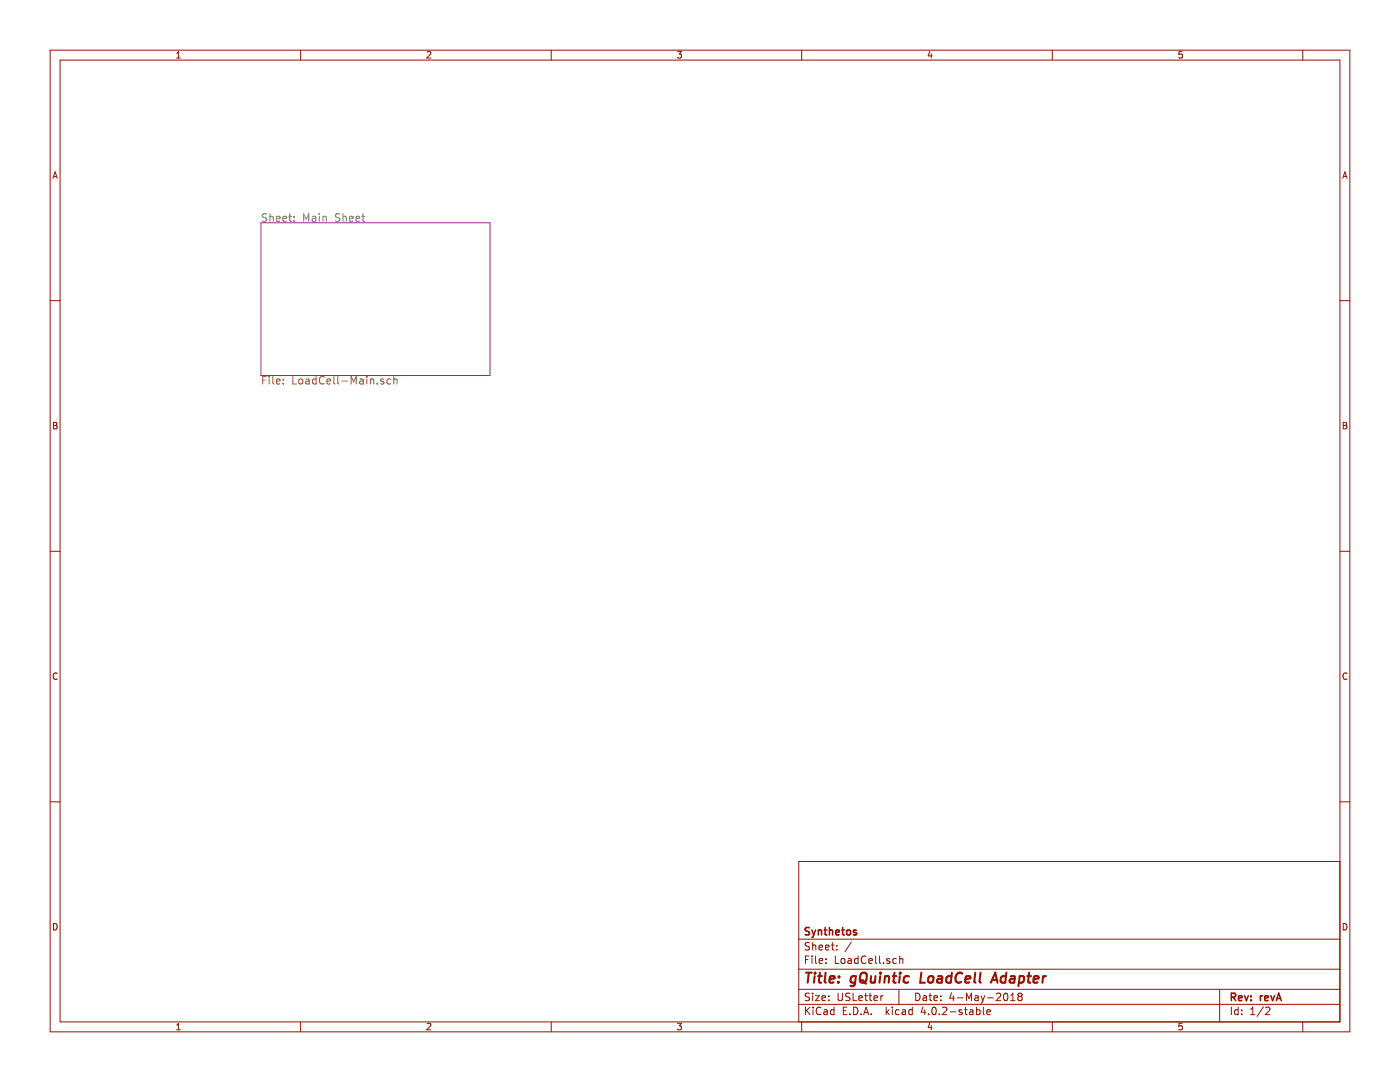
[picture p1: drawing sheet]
<svg xmlns="http://www.w3.org/2000/svg" width="279mm" height="216mm" viewBox="0 0 279 216" stroke-linecap="round" stroke-linejoin="round" font-family="sans-serif">
<path d="M52.1 44.4h45.7v30.5h-45.7z" fill="none" stroke="#982296" stroke-width=".2"/>
<g fill="none" stroke="#009596" stroke-width=".2">
<path d="M53.2 42.7a.62 .62 0 0 0-.8 .1v.4l.8 .4v.4a.62 .62 0 0 1-.9 .1M53.9 43.3v-.1a.36 .36 0 0 1 .6 .2v.8M53.9 42.6v1.6M55.2 43.7l.7-.2-.1-.3h-.4l-.2 .2v.7h.6M56.5 43.7l.7-.2-.1-.3h-.4l-.2 .2v.7h.6M57.6 43.2h.6M57.8 42.6v1.4l.4 .2M58.7 44v.2M58.7 43.2v.2M60.6 44.2v-1.6l.5 1.1 .5-1.1v1.6M62.4 43.2h.5l.1 1M63 43.5l-.5 .1a.3 .3 0 0 0-.2 .3 .3 .3 0 0 0 .2 .3l.5-.1"/>
<path d="M63.7 42.6v.2M63.7 43.2v1M64.5 43.3v-.1a.36 .36 0 0 1 .6 .2v.8M64.5 43.2v1M67.8 42.7a.62 .62 0 0 0-.8 .1v.4l.7 .4v.4a.62 .62 0 0 1-.8 .1M68.5 43.3v-.1a.36 .36 0 0 1 .6 .2v.8M68.5 42.6v1.6M69.7 43.7l.8-.2-.1-.3h-.4l-.3 .2 .1 .7h.6M71 43.7l.8-.2-.1-.3h-.4l-.3 .2 .1 .7h.6M72.2 43.2h.6M72.4 42.6v1.4l.4 .2"/>
</g>
<g fill="none" stroke="#969400" stroke-width=".2">
<path d="M52.4 75.8h.5M53.2 75.1h-.8v1.5M53.7 75.1v.2M53.7 75.6v1M54.5 75.1v1.3l.2 .2M55.2 76.1l.7-.1-.1-.3-.4-.1-.2 .2v.8h.6M56.5 76.5v.1M56.5 75.7v.1M58.4 75.1v1.5h.8M59.7 75.8l.2-.2 .5 .2v.6l-.1 .2h-.4l-.2-.1zM61.1 75.7h.5l.1 .9M61.7 76h-.5a.3 .3 0 0 0-.2 .3 .3 .3 0 0 0 .2 .3h.5"/>
<path d="M63.1 75.7l-.4-.1-.3 .3v.5l.1 .2h.6M63.1 75.1v1.5M64.7 75.3a.72 .72 0 0 0-1 .5 .72 .72 0 0 0 .7 .8l.3-.1M65.3 76.1l.7-.1-.1-.3-.4-.1-.2 .2v.8h.6M66.6 75.1v1.3l.3 .2M67.4 75.1v1.3l.2 .2M68.2 76h1.2M70.1 76.6v-1.5l.5 1.1 .5-1.1v1.5M71.8 75.7h.6l.1 .9M72.5 76h-.5a.3 .3 0 0 0-.3 .3 .3 .3 0 0 0 .3 .3h.5M73.2 75.1v.2M73.2 75.6v1"/>
<path d="M73.9 75.8l.1-.1a.36 .36 0 0 1 .6 .1v.8M73.9 75.6v1M75.3 76.5v.1M76.6 75.7l-.4-.1-.2 .2v.2l.6 .2v.4h-.6M78 75.7l-.5-.1-.3 .3v.5l.2 .2h.6M78.6 75.8l.1-.1a.36 .36 0 0 1 .5 .1v.8M78.6 75.1v1.5"/>
</g>
<g fill="none" stroke="#981200" stroke-width=".2">
<path d="M10 10h259.4v195.9h-259.4zM12 12h255.4v191.9h-255.4zM35.3 11.6h.7M35.3 10.6l.3-.3v1.3M60 10v2M85.2 10.4l.5-.1 .3 .3-.8 1h.8M110 10v2M135.2 10.3h.8l-.4 .5h.3l.1 .2-.1 .5-.2 .1-.5-.1M160 10v2M185.5 10.2l-.3 1h.8M185.9 10.7v.9M210 10v2"/>
<path d="M235.9 10.3h-.6v.6l.1-.1h.5l.1 .5-.3 .3-.4-.1M260 10v2M10.6 35.6l.4-1.3 .4 1.3M10.7 35.2h.6M268 35.6l.4-1.3 .4 1.3M268.1 35.2h.6M10 60h2M267.4 60h2M10.7 84.3h.4l.3 .2-.3 .4 .3 .2-.2 .5h-.5zM10.7 84.9h.4M268.1 84.3h.4l.3 .2-.3 .4 .3 .2-.2 .5h-.5zM268.1 84.9h.4"/>
<path d="M10 110h2M267.4 110h2M11.4 134.4a.62 .62 0 0 0-.8 .4 .62 .62 0 0 0 .6 .8l.2-.1M268.8 134.4a.62 .62 0 0 0-.8 .4 .62 .62 0 0 0 .6 .8l.2-.1M10 160h2M267.4 160h2M267.4 171.9h-108v32M10.7 184.3a.65 .65 0 0 1 .7 .6 .65 .65 0 0 1-.7 .7zM159.4 197.4h108M159.4 193.4h108M159.4 187.4h108M160.8 191.5h.5"/>
<path d="M161.5 190.8h-.7v1.5M161.5 198.2h-.5l-.3 .3 .1 .3 .7 .3v.4l-.2 .2-.6-.1M161.5 188.1h-.5l-.3 .2 .1 .3 .7 .4v.4l-.2 .2-.6-.1M162.1 190.8v.1M162.1 191.3v1M162.2 188.1v1.5M162.2 198.2v.1M162.2 198.7v1M162.2 188.7l.2-.1h.4v1M162.7 198.7h.8l-.8 1h.8M162.8 190.8v1.2l.2 .3M163.4 189.1l.8-.2-.1-.3h-.4l-.3 .2 .1 .7h.6"/>
<path d="M163.5 191.8l.7-.2-.1-.3h-.4l-.2 .2 .1 .7h.5M164 199.2l.7-.2v-.2l-.4-.1-.3 .2 .1 .7h.6M164.7 189.1l.8-.2-.1-.3h-.4l-.3 .2 .1 .7h.6M164.8 192.1v.2M164.8 191.3v.2M165.4 199.5v.2M165.4 198.8v.1M165.9 188.6h.6M166.1 188.1v1.3l.4 .2M166.7 190.8v1.5h.7M167 188.6v.2M167 189.4v.2"/>
<path d="M167.3 198.2v1.2l.2 .3h.3l.3-.3v-1.2M167.9 191.4l.2-.1 .5 .1v.6l-.1 .2-.4 .1-.2-.2zM169.3 191.3h.5l.1 1M169.6 198.2h-.6l-.2 .3v.3l.7 .3v.4l-.2 .2-.5-.1M169.9 191.6l-.5 .1-.2 .2 .2 .4 .5-.1M169.9 188l-1.3 1.9M170.3 198.2v1.5h.7M171.2 190.8v1.5M171.2 191.3h-.4l-.3 .2 .1 .6 .2 .2 .4-.1M171.4 199.2l.7-.2v-.2l-.5-.1-.2 .2 .1 .7h.6M172.6 198.7h.5M172.8 198.2v1.3l.3 .2"/>
<path d="M172.8 190.9a.71 .71 0 0 0-1 .5 .71 .71 0 0 0 .7 .9l.3-.2M173.4 191.8l.7-.2-.1-.3h-.4l-.2 .2 .1 .7h.5M173.4 198.7h.6M173.6 198.2v1.3l.4 .2M174.4 199.2l.7-.2v-.2l-.4-.1-.3 .2 .1 .7h.6M174.8 190.8v1.2l.2 .3M175.5 190.8v1.2l.2 .3M175.8 198.7v1M176.2 198.7l-.4 .3M176.3 192.1v.2M177.5 191.3a.37 .37 0 0 0-.5 .2v.2l.5 .1 .1 .2-.2 .3-.4-.1M178.9 191.3h-.4l-.3 .2 .1 .6 .2 .2 .4-.1"/>
<path d="M179.4 197.4v3M179.6 191.4l.2-.1h.3l.1 1M179.6 190.8v1.5M182.8 198.2a.76 .76 0 0 1 .8 .7 .76 .76 0 0 1-.8 .8zM184.3 198.8h.5l.1 .9M184.9 199l-.5 .1-.2 .2 .2 .4 .5-.1M185.4 198.7h.6M185.6 198.2v1.3l.4 .2M186.4 199.2l.7-.2-.1-.2-.4-.1-.2 .2 .1 .7h.5M187.8 199.5v.2M187.8 198.8v.1M189.9 198.1l-.4 1.1h1"/>
<path d="M190.2 198.7v1M191 199.1h1.2M192.9 199.7v-1.5l.5 1 .5-1v1.5M194.6 198.8h.6v.9M195.2 199l-.5 .1-.2 .2 .2 .4 .5-.1M195.8 198.7l.3 1M196.1 199.7l-.1 .3-.2 .2M196.5 198.7l-.4 1M197.1 199.1h1.1M198.9 198.3l.5-.1 .3 .4-.9 1.1h.9M200.5 198.2h.1a.8 .8 0 0 1 .6 .7 .8 .8 0 0 1-.6 .8 .97 .97 0 0 1-.1-1.5zM201.7 199.7h.9"/>
<path d="M201.7 198.6l.4-.4v1.5M203.4 198.8l-.3-.3 .3-.3h.3l.3 .3-.3 .3M203.4 198.8l-.3 .3 .1 .4 .2 .2h.3l.3-.3v-.3l-.3-.3M203.4 198.8h.3M243.4 197.4v6.5M268.1 184.3a.65 .65 0 0 1 .7 .6 .65 .65 0 0 1-.7 .7zM35.3 204.5l.3-.3v1.3M35.3 205.5h.7M60 203.9v2M85.2 204.3l.5-.1 .3 .3-.8 1h.8M110 203.9v2M135.2 204.2h.8l-.4 .5h.3l.1 .2-.1 .5-.2 .1-.5-.1"/>
<path d="M159.4 200.4h108M160 203.9v2M160.8 201v1.5M161 201.6l.6 .9M161.6 201l-.8 .8M162.3 201v.1M162.3 201.5v1M163.8 201.1a.71 .71 0 0 0-1 .5 .71 .71 0 0 0 .8 .9l.2-.2M164.5 201.5h.5l.1 1M165.1 201.8l-.5 .1-.2 .2 .2 .4 .5-.1M166.4 201.5h-.4l-.3 .3 .1 .5 .2 .2 .4-.1M166.4 201v1.5"/>
<path d="M168.3 201.7h.5M169 201h-.7v1.5h.7M169.6 202.3v.2M170.4 201a.76 .76 0 0 1 .8 .7 .76 .76 0 0 1-.8 .8zM171.9 202.3v.2M172.4 202.5l.4-1.5 .6 1.5M172.5 202h.7M173.9 202.3v.2M176.9 201v1.5M177 201.9l.4 .6M177.4 201.5l-.5 .5M178.1 201v.1"/>
<path d="M178.1 201.5v1M179.4 201.5h-.4l-.3 .3 .1 .5 .2 .2 .4-.1M180.1 201.5h.6v1M180.7 201.8l-.5 .1-.2 .2 .2 .4 .5-.1M182.1 201.5h-.5l-.2 .3v.5l.2 .2 .5-.1M182.1 201v1.5M184.2 200.9l-.4 1.1h1M184.6 201.5v1M185.3 202.3v.2M185.5 204.1l-.3 1h.8M185.9 204.6v.9M186.1 201.1l.2-.1a.8 .8 0 0 1 .6 .7 .8 .8 0 0 1-.6 .8l-.2-.2-.1-.4z"/>
<path d="M187.5 202.3v.2M188.1 201.1l.6-.1 .3 .4-1 1.1h1M189.6 201.9h1.2M192 201.5a.37 .37 0 0 0-.6 .2l.1 .2 .5 .1v.2l-.2 .3-.4-.1M192.5 201.5h.5M192.7 201v1.3l.3 .2M193.5 201.5h.6l.1 1M194.2 201.8l-.5 .1-.2 .2 .2 .4 .5-.1M194.9 201.5h.4l.3 .3-.1 .6h-.6M194.9 201v1.5M196.2 201v1.3l.2 .2M197 202l.7-.2-.1-.3h-.4l-.2 .2v.7h.6"/>
<path d="M210 203.9v2M235.9 204.2h-.6v.6l.1-.1h.5l.1 .5-.3 .3-.4-.1M245.7 201v1.5M247.1 201.5h-.4l-.3 .3 .1 .5 .2 .2 .4-.1M247.1 201v1.5M247.8 202.3v.2M247.8 201.5v.2M249.6 202.5h.8M249.6 201.4l.4-.4v1.5M252.1 200.9l-1.2 1.9M252.6 201.1l.6-.1 .2 .4-.9 1.1h.9M260 203.9v2"/>
</g>
<g fill="none" stroke="#981200" stroke-width=".3">
<path d="M161.5 185.1h-.5l-.3 .2 .1 .3 .7 .4v.4l-.2 .2-.6-.1M162 185.6l.4 1M162.4 186.6l-.1 .3-.3 .2M162.8 185.6l-.4 1M163.3 185.6v1M163.3 185.7l.2-.1h.4l.1 1M164.5 185.6h.5M164.7 185.1v1.3l.3 .2M165.5 185.7l.2-.1h.4l.1 1M165.5 185.1v1.5M166.8 186.1l.7-.2v-.3h-.5l-.2 .2 .1 .7h.6M168 185.6h.5"/>
<path d="M168.2 185.1v1.3l.3 .2M169 185.7l.2-.1 .5 .1v.6l-.1 .2-.4 .1-.2-.2zM170.9 185.6a.37 .37 0 0 0-.6 .2l.1 .2 .5 .1 .1 .2-.3 .3-.4-.1M245.7 199l.8-.1 .1-.2-.1-.4-.2-.1h-.6v1.5M246.1 199l.5 .7M247.2 199.2l.7-.2-.1-.2-.4-.1-.2 .2v.7h.6M248.4 198.7l.3 1 .4-1M249.7 199.5v.2M249.7 198.8v.1M251.5 198.7v1M252 198.7l-.5 .3M252.4 199.2l.7-.2v-.2l-.5-.1-.2 .2 .1 .7h.6"/>
<path d="M253.6 198.7l.4 1 .4-1M254.7 199.7l.5-1.5 .5 1.5M254.8 199.2h.7"/>
</g>
<g fill="none" stroke="#981200" stroke-width=".41">
<path d="M160.9 194.1h1.1M161.4 194.1l-.2 2M162.6 194.8l-.2 1.3M162.7 194.1l-.1 .2M162.7 194.1l.1 .1-.2 .1M163.3 194.8h.7M163.6 194.1l-.2 1.7 .1 .2 .4 .1M164.8 194.1l-.2 1.7 .2 .3M165.6 195.4l.9-.2v-.4h-.6l-.3 .2v1l.2 .1 .5-.1M167.3 195.9l.1 .1-.1 .1M167.3 195.9l-.1 .1 .1 .1M167.3 195.9v.2"/>
<path d="M167.5 194.8l-.1 .2M167.5 194.8l-.2 .1 .1 .1M170.8 194.8a.7 .7 0 0 0-1 .3v.8l.3 .2 .6-.1M170.8 194.8l-.3 1.8a.53 .53 0 0 1-.8 .1M171.8 194.4a.66 .66 0 0 1 1.1 0 1.43 1.43 0 0 1-.5 1.7l-.6-.1a1.49 1.49 0 0 1 0-1.6zM171.9 195.6h.2l.4 .4M172.5 196l.4 .3M173.9 194.8l-.1 1.2a.56 .56 0 0 0 .8-.1M174.7 194.8l-.1 1.3M175.7 194.8l-.2 1.3M175.7 194.1v.2M175.7 194.1l.1 .1-.1 .1"/>
<path d="M176.6 194.9l.3-.1h.5l-.1 1.3M176.6 194.8l-.1 1.3M178.2 194.8h.7M178.5 194.1l-.2 1.7 .1 .2 .4 .1M179.6 194.8l-.2 1.3M179.7 194.1l-.1 .2M179.7 194.1l.1 .1-.2 .1M181.4 194.8a.7 .7 0 0 0-1 .3v.8l.3 .2 .6-.1M183.9 194.1l-.3 2h1M185.4 194.9l.3-.1h.5l.1 .3-.1 .6a.54 .54 0 0 1-.5 .4 .54 .54 0 0 1-.5-.4zM187.2 194.8h.8l-.1 1.3M188 195.2l-.7 .1a.4 .4 0 0 0-.3 .4 .4 .4 0 0 0 .2 .4l.7-.1"/>
<path d="M189.9 194.8a.7 .7 0 0 0-1 .3v.8l.3 .2 .5-.1M190 194.1l-.3 2M192 194.3a.87 .87 0 0 0-1 0 .87 .87 0 0 0-.3 .9 .69 .69 0 0 0 .3 .8 .69 .69 0 0 0 .8-.1M192.7 195.4l.9-.2v-.4h-.6l-.3 .2v1l.2 .1 .5-.1M194.6 194.1l-.2 1.7 .3 .3M195.7 194.1l-.2 1.7 .2 .3M197.7 196.1l.9-2 .5 2M198 195.5h.9M200.8 194.8a.7 .7 0 0 0-1.1 .3v.8l.3 .2 .6-.1M200.8 194.1l-.2 2M201.7 194.8h.8l-.1 1.3M202.5 195.2l-.7 .1a.4 .4 0 0 0-.3 .4 .4 .4 0 0 0 .2 .4l.7-.1"/>
<path d="M203.5 194.8a.65 .65 0 0 1 .8 .1l-.1 1a.67 .67 0 0 1-.8 .1M203.5 194.8l-.2 2M205 194.8h.8M205.4 194.1l-.2 1.7 .1 .2 .3 .1M206.3 195.4l1-.2-.1-.4h-.6l-.3 .2v1l.2 .1 .6-.1M208.2 194.8l-.2 1.3M208.7 194.8h-.3l-.3 .3"/>
</g>
</svg>
